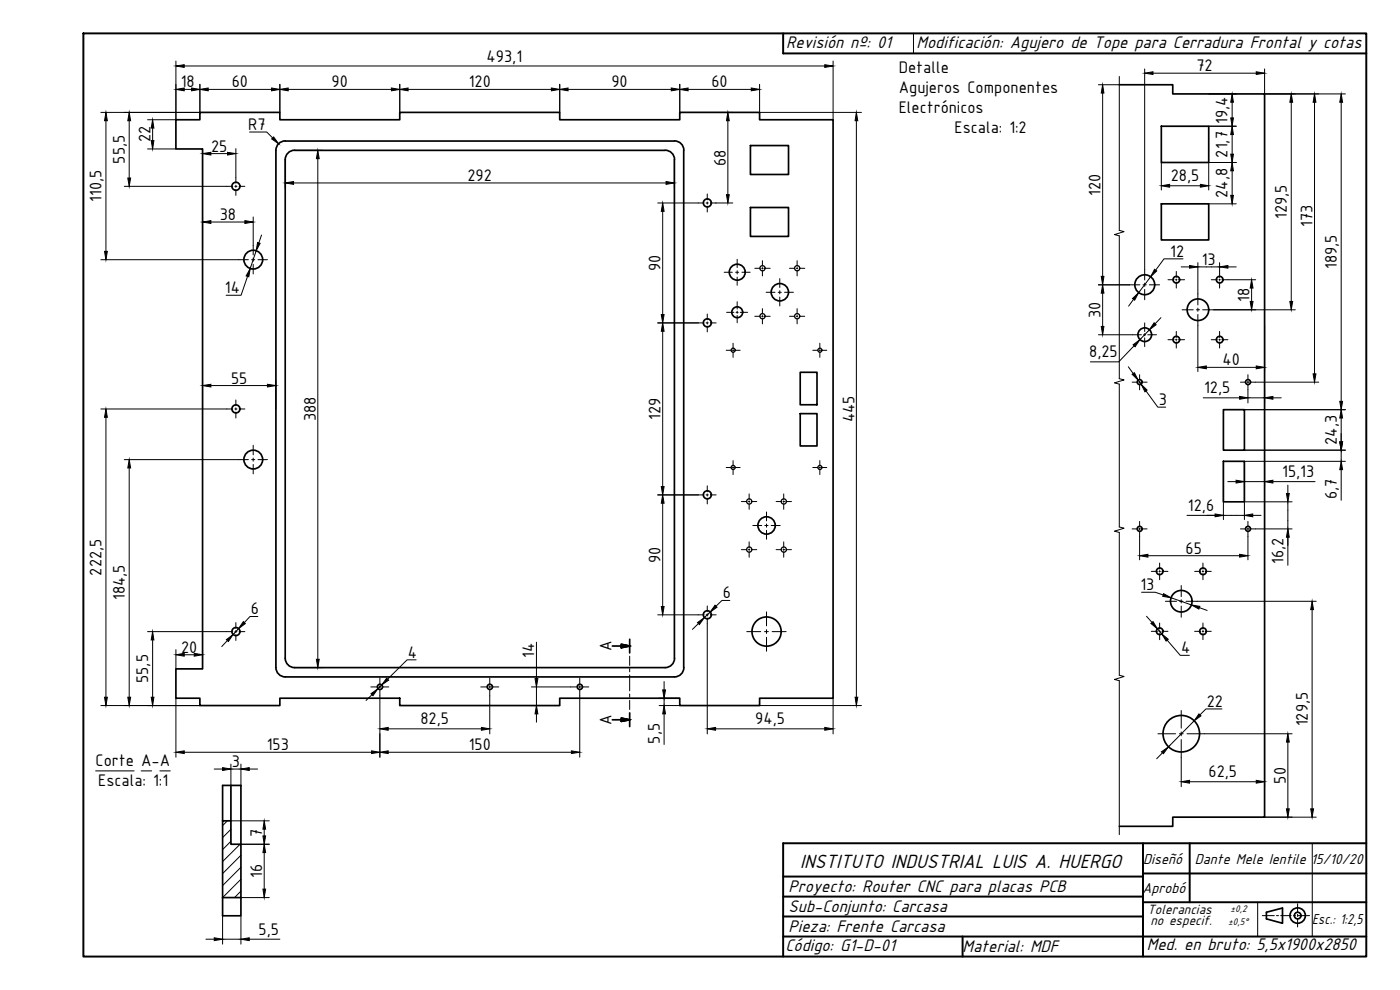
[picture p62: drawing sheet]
<svg xmlns="http://www.w3.org/2000/svg" width="420mm" height="297mm" viewBox="0 0 420 297" stroke-linecap="round" stroke-linejoin="round" font-family="sans-serif">
<defs><g id="words">
<text font-size="6.4" x="240.2" y="260.3">INSTITUTO INDUSTRIAL LUIS A. HUERGO</text>
<g font-size="5.6">
<text x="236" y="14.3">Revisión nº: 01</text>
<text x="275.1" y="14.3">Modificación: Agujero de Tope para Cerradura Frontal y cotas</text>
<text x="236.7" y="267.5">Proyecto: Router CNC para placas PCB</text>
<text x="236.7" y="273.5">Sub-Conjunto: Carcasa</text>
<text x="236.7" y="279.6">Pieza: Frente Carcasa</text>
<text x="235.7" y="285.4">Código: G1-D-01</text>
<text x="288.9" y="285.6">Material: MDF</text>
<text x="344.2" y="285.1">Med. en bruto: 5,5x1900x2850</text>
</g>
<g font-size="5.4">
<text x="146" y="18.5">493,1</text>
<text x="269.7" y="21.9">Detalle</text>
<text x="359.1" y="21.3">72</text>
<text x="54.3" y="26.2">18</text>
<text x="69.6" y="26.2">60</text>
<text x="99.5" y="26.2">90</text>
<text x="140.7" y="26.2">120</text>
<text x="183.5" y="26.2">90</text>
<text x="213.5" y="26.2">60</text>
<text x="269.7" y="27.8">Agujeros Componentes</text>
<text x="269.7" y="33.9">Electrónicos</text>
<text x="74.5" y="39">R7</text>
<text x="286.5" y="39.8">Escala: 1:2</text>
<text x="368.4" y="37.2" transform="rotate(-90 368.4 37.2)">19,4</text>
<text x="45.2" y="42.7" transform="rotate(-90 45.2 42.7)">22</text>
<text x="63.3" y="45.5">25</text>
<text x="368.4" y="47.3" transform="rotate(-90 368.4 47.3)">21,7</text>
<text x="37.5" y="49.1" transform="rotate(-90 37.5 49.1)">55,5</text>
<text x="217.8" y="49.8" transform="rotate(-90 217.8 49.8)">68</text>
<text x="140.3" y="54.3">292</text>
<text x="330.3" y="58.7" transform="rotate(-90 330.3 58.7)">120</text>
<text x="351.4" y="54.4">28,5</text>
<text x="368.4" y="59.4" transform="rotate(-90 368.4 59.4)">24,8</text>
<text x="30.5" y="60.6" transform="rotate(-90 30.5 60.6)">110,5</text>
<text x="66" y="66">38</text>
<text x="386.2" y="65.7" transform="rotate(-90 386.2 65.7)">129,5</text>
<text x="393.9" y="68" transform="rotate(-90 393.9 68)">173</text>
<text x="351.2" y="77">12</text>
<text x="198.2" y="81.4" transform="rotate(-90 198.2 81.4)">90</text>
<text x="360.7" y="79.4">13</text>
<text x="401.2" y="80.7" transform="rotate(-90 401.2 80.7)">189,5</text>
<text x="67.5" y="88">14</text>
<text x="330.3" y="95.4" transform="rotate(-90 330.3 95.4)">30</text>
<text x="375" y="90.5" transform="rotate(-90 375 90.5)">18</text>
<text x="326.9" y="107.3">8,25</text>
<text x="366.9" y="109.6">40</text>
<text x="69.3" y="115.1">55</text>
<text x="361.4" y="118.1">12,5</text>
<text x="347.8" y="121.5">3</text>
<text x="94.7" y="126.4" transform="rotate(-90 94.7 126.4)">388</text>
<text x="198.2" y="126" transform="rotate(-90 198.2 126)">129</text>
<text x="256.4" y="126.7" transform="rotate(-90 256.4 126.7)">445</text>
<text x="401.2" y="133.5" transform="rotate(-90 401.2 133.5)">24,3</text>
<text x="384.8" y="143.2">15,13</text>
<text x="401.2" y="149.8" transform="rotate(-90 401.2 149.8)">6,7</text>
<text x="356.5" y="153.3">12,6</text>
<text x="355.8" y="166.1">65</text>
<text x="30.5" y="172.7" transform="rotate(-90 30.5 172.7)">222,5</text>
<text x="198.2" y="168.9" transform="rotate(-90 198.2 168.9)">90</text>
<text x="385.2" y="169.3" transform="rotate(-90 385.2 169.3)">16,2</text>
<text x="216.9" y="179.5">6</text>
<text x="342.3" y="177.1">13</text>
<text x="37.5" y="180.1" transform="rotate(-90 37.5 180.1)">184,5</text>
<text x="75.3" y="184.3">6</text>
<text x="54.4" y="195.8">20</text>
<text x="122.4" y="197.3">4</text>
<text x="160.4" y="197.5" transform="rotate(-90 160.4 197.5)">14</text>
<text x="183.6" y="195.4" transform="rotate(-90 183.6 195.4)">A</text>
<text x="354.5" y="196">4</text>
<text x="44.4" y="204.9" transform="rotate(-90 44.4 204.9)">55,5</text>
<text x="362.2" y="212.1">22</text>
<text x="126.2" y="217.4">82,5</text>
<text x="183.6" y="217.5" transform="rotate(-90 183.6 217.5)">A</text>
<text x="226.7" y="217.4">94,5</text>
<text x="392.5" y="218" transform="rotate(-90 392.5 218)">129,5</text>
<text x="80.1" y="225.1">153</text>
<text x="140.7" y="225.1">150</text>
<text x="198" y="223.1" transform="rotate(-90 198 223.1)">5,5</text>
<text x="28.7" y="229.9">Corte A-A</text>
<text x="69.6" y="230.1">3</text>
<text x="362.7" y="233.2">62,5</text>
<text x="29.5" y="235.7">Escala: 1:1</text>
<text x="385.9" y="235.1" transform="rotate(-90 385.9 235.1)">50</text>
<text x="78.7" y="251" transform="rotate(-90 78.7 251)">7</text>
<text x="78.7" y="263.4" transform="rotate(-90 78.7 263.4)">16</text>
<text x="77.6" y="280.5">5,5</text>
</g>
<g font-size="4.8">
<text x="343.1" y="259.3">Diseñó</text>
<text x="358.6" y="259.3">Dante Mele Ientile 15/10/20</text>
<text x="342.9" y="267.9">Aprobó</text>
<text x="393.8" y="277.1">Esc.: 1:2,5</text>
</g>
<g font-size="4.5">
<text x="344.4" y="274.2">Tolerancias</text>
<text x="345.3" y="277.6">no especif.</text>
</g>
<g font-size="3.2">
<text x="369.3" y="273.7">±0,2</text>
<text x="368.6" y="277.6">±0,5°</text>
</g>
</g></defs>
<!-- layer: 0 -->
<path d="M25 10h385v277h-385zM235 10v6M343 253v34M357 253v17.7M410 253h-175v34M235 275h108M235 269h108M235 263h108M343 270.7h67M343 262.1h67M235 281h175M288.9 281v6" fill="none" stroke="#000" stroke-width=".59"/>
<g fill="none" stroke="#000" stroke-width=".51">
<path d="M189 191.8v4.1M189 213.9v4.1M380.1 273.7l4.8-1.3v4.6l-4.8-1.3z"/>
<circle cx="389.4" cy="274.7" r="2.31"/>
<circle cx="389.4" cy="274.7" r=".99"/>
</g>
<g fill="none" stroke="#000" stroke-width=".3">
<path d="M52.8 18.3v17.6h-8.5M55.3 19.8h192.2M250 18.3v17.6M274.2 10v6M31.8 36.2v39.2M38.8 36.2v17.2M45.8 38.4v3.8M55.3 26.8h2.2M60 25.3v8.4h-29.7M62.5 26.8h19M74.9 39.6h5.2l1.7 1.8M84 25.3v8.4"/>
<path d="M86.5 26.8h31M120 25.3v8.4M122.5 26.8h43M168 25.3v8.4M170.5 26.8h31M204 25.3v8.4M206.5 26.8h19M228 25.3v8.4h30.5M257 36.2v173M329.6 25.4h6.3M330.9 27.9v55M335.9 22.9v46.2l1.5 .4-2.9 .9 1.4 .4v42.8l1.5 .4-2.9 .9 1.4 .4v42.8l1.5 .4-2.9 .9 1.4 .4v42.8l1.5 .4-2.9 .9 1.4 .3v46.2"/>
<path d="M343.5 20.7v63.3M346 22h31M362.8 37.9h8.2M362.8 28.2h8.2M369.8 30.7v4.7M379.5 20.7v7.5h24.3M387.5 30.7v59.8M394.5 30.7v81.5M402.5 30.7v89.7M37.3 55.9h32.5M44.3 44.7h8.5M60.8 44.6v11.6"/>
<path d="M63.3 46.1h5M70.5 55.9h.6M70.8 44.6v10.3M70.8 55.6v.6M70.8 56.8v1.8M71.8 55.9h1.7M212.3 58.2v1.8M348.5 48.8v8.2M351 55.7h9.3M369.8 40.4v5.9M369.8 51.3v7.3M371 48.8h-8.2v8.2"/>
<path d="M30.3 77.9h44.2M75.5 77.9h1M76 73.6v2.9M76 77.4v1M76 79.3v2.9M76.9 75.3l-1.8 5.2M77.4 77.9h2.9M78.5 70.5l-.8 2.4M197.4 60.9h13.9M198.9 63.4v31M211.9 60.9h.7M212.3 60.6v.6"/>
<path d="M212.3 61.9v1.7M213.2 60.9h1.7M221.2 77.8v2.5M228.8 78.2v1.6M239.2 78.2v1.6M355 77.7h-5.7l-2.5 3.4M359.5 78.8v12.7M362.8 61.2h8.2M366 78.8v4.5M74.3 82.9l-2 5.7h-4.4M197.4 96.9h13.9M198.9 99.4v46.6"/>
<path d="M211.9 96.9h.7M212.3 94.2v1.8M212.3 96.6v.6M212.3 97.9v1.7M213.2 96.9h1.7M217.3 81.7h2.5M218.1 93.7h2.2M220.8 81.7h.9M220.9 93.7h.6M221.2 81.2v1M221.2 83.1v2.5M221.2 90.5v2.2"/>
<path d="M221.2 93.4v.6M221.2 94.6v2.2M222.2 93.7h2.2M222.7 81.7h2.4M226.5 80.5h1.7M226.5 94.9h1.7M228.6 80.5h.5M228.6 94.9h.5M228.8 80.3v.4M228.8 81.2v1.6M228.8 92.6v1.6M228.8 94.7v.4"/>
<path d="M228.8 95.6v1.6M229.5 80.5h1.6M229.5 94.9h1.6M229.9 87.7h2.7M233.6 87.7h.9M234 83.6v2.7M234 87.2v1M234 89.1v2.7M235.5 87.7h2.6M236.9 80.5h1.6M236.9 94.9h1.6M239 80.5h.4"/>
<path d="M239 94.9h.4M239.2 80.3v.4M239.2 81.2v1.6M239.2 92.6v1.6M239.2 94.7v.4M239.2 95.6v1.6M239.9 80.5h1.6M239.9 94.9h1.6M329.6 85.5h12.5M330.9 88v9.9M340.2 89.8l-1.5 2M343 85.5h1"/>
<path d="M343.5 84.9v1M343.5 86.9v3M343.5 96.9v2.6M344.9 85.5h3.1M344.9 99l-2.8 2.9M345.3 83l-3.6 4.8M348.4 95.3l-1.7 1.8M350.5 83.9h1.8M352.8 83.9h.4M353 81.4v1.9M353 83.7v.4M353 84.6v1.8"/>
<path d="M353 99.4v1.8M353.7 83.9h1.8M354.5 80.1h2.5M354.8 92.9h3.3M359 92.9h1M359.5 92.4v1M359.5 94.3v17.2M359.5 80.1h6.5M360.9 92.9h27.8M363.5 83.9h1.8M365.8 83.9h.4M366 83.7v.4"/>
<path d="M366 84.6v1.8M366 99.4v1.8M366.7 83.9h10.2M368.5 80.1h2.5M375.6 86.4v4.1M379.5 97.7v13.8M60.8 114.2v8.5M63.3 115.7h17M82.8 114.2v8.5M217.9 105.1h1.6M219.8 105.1h.4M220 103v1.5"/>
<path d="M220 104.9v.4M220 105.7v1.5M220.6 105.1h1.5M243.9 105.1h1.5M245.8 105.1h.4M246 103v1.5M246 104.9v.4M246 105.7v1.5M246.6 105.1h1.5M329.6 100.4h13M338.6 110.1l1.5 2M339.8 114.7h1.4"/>
<path d="M340.4 103.7l-4.7 4.9h-8.5M341.6 114.1l.9 1.2M341.8 114.7h.5M342 112.4v1.5M342 114.4v.5M342 115.4v1.6M342.8 114.7h1.5M343.2 100.4h.6M343.5 100.1v.6M343.5 101.4v2.6M343.9 117.3l3.6 4.9h2.3M344.5 100.4h2.6"/>
<path d="M350.5 101.9h1.8M352.8 101.9h.4M353 101.7v.4M353 102.6v1.8M353.7 101.9h1.8M361.1 119.4h10.9M362 110.2h15M363.5 101.9h1.8M365.8 101.9h.4M366 101.7v.4M366 102.6v1.8M366.7 101.9h1.8"/>
<path d="M372.3 114.7h1.5M374.3 114.7h.5M374.5 112.4v1.5M374.5 114.4v.5M374.5 115.4v5.5M374.5 119.4h5M375.3 114.7h20.5M379.5 117v3.9M382 119.4h2.5M30.3 122.7h39.5M31.8 125.2v84M37.3 137.9h37.2"/>
<path d="M70.5 122.7h.6M70.8 120v1.7M70.8 122.4v.6M70.8 123.6v1.8M71.8 122.7h1.7M75.5 137.9h1M76 133.6v2.9M76 137.4v1M76 139.3v2.9M77.4 137.9h2.9M220 138.2v1.5M246 138.2v1.5"/>
<path d="M367.2 138.4v17.5M373.5 122.9h30.3M373.5 135.1h30.3M379.5 138.4v7.6M402.5 125.4v7.2M402.5 135.1v3.3M403.8 138.4h-30.3v17.5M38.8 140.4v68.8M197.4 148.5h13.9M198.9 151v31M211.9 148.5h.7M212.3 145.8v1.8"/>
<path d="M212.3 148.2v.6M212.3 149.5v1.7M213.2 148.5h1.7M217.9 140.3h1.6M219.8 140.3h.4M220 140.1v.4M220 140.9v1.5M220.6 140.3h1.5M222.5 150.5h1.7M224.6 150.5h.4M224.8 148.2v1.6M224.8 150.3v.4"/>
<path d="M224.8 151.2v1.6M225.5 150.5h1.6M225.9 157.7h2.7M229.5 157.7h1M230 153.6v2.7M230 157.2v1M230 159.1v2.7M231.4 157.7h2.7M232.9 150.5h1.7M235 150.5h.5M235.2 148.2v1.6M235.2 150.3v.4"/>
<path d="M235.2 151.2v1.6M235.9 150.5h1.6M243.9 140.3h1.5M245.8 140.3h.4M246 140.1v.4M246 140.9v1.5M246.6 140.3h1.5M339.8 158.7h1.4M341.8 158.7h.5M342 156.4v1.5M342 158.4v.5M342 159.5v8.5"/>
<path d="M342.8 158.7h1.5M356.2 154.6h17.3M368.5 144.5h2.5M372.3 158.7h1.5M373.5 150.6h14.3M373.5 144.5h6M374.3 158.7h.5M374.5 156.4v1.5M374.5 158.4v.5M374.5 159.5v8.5M375.3 158.7h12.5M376 154.6h2.5"/>
<path d="M382 144.5h12.7M386.5 145.6v2.5M386.5 150.6v19M402.5 140.9v9.2M222.5 164.9h1.7M224.6 164.9h.4M224.8 162.6v1.6M224.8 164.7v.4M224.8 165.6v1.6M225.5 164.9h1.6M232.9 164.9h1.7M235 164.9h.5"/>
<path d="M235.2 162.6v1.6M235.2 164.7v.4M235.2 165.6v1.6M235.9 164.9h1.6M342.6 177.7h4.1l2.4 .8M344.5 166.7h27.5M345.5 171.4h1.8M347.8 171.4h.4M348 168.9v1.9M348 171.2v.4M348 172.1v1.8M348.7 171.4h1.8"/>
<path d="M351.5 179.4l6.1 2.1M354.5 175.7v3.3M354.5 179.9v1M358.5 171.4h1.8M360.8 171.4h.4M361 168.9v1.9M361 171.2v.4M361 172.1v1.8M361.7 171.4h1.8M44.3 189.5h25.5M45.8 192v17.2M52.8 194.9v5.8"/>
<path d="M55.3 196.5h3M60.8 194.9v5.8M68.2 192.2l-1.7 1.8M70.5 189.5h.6M70.8 186.8v1.7M70.8 189.2v.6M70.8 190.4v1.8M71.6 188.6l-1.6 1.8M71.8 189.5h1.7M77.4 185h-2.4l-1.7 1.8M124.9 198h-2.7l-5.9 5.8M161 192.7v10.9"/>
<path d="M189 196.9v2.8M197.4 184.5h13.9M209.6 187.1l-1.8 1.7M211.9 184.5h.7M212.3 181.8v1.7M212.3 184.2v.6M212.3 185.4v34.8M213.1 183.7l-1.7 1.6M213.2 184.5h1.7M219 180.2h-2.3l-1.8 1.7M224.1 189.5h4.2M229.4 189.5h1.2"/>
<path d="M230 183.6v4.2M230 188.9v1.2M230 191.2v4.2M231.7 189.5h4.2M344.1 184.9l1.6 1.9M345.5 189.4h1.8M347.3 188.7l1.4 1.5M347.8 189.4h.4M348 186.9v1.9M348 189.2v.4M348 190.1v1.8M348.7 189.4h1.8"/>
<path d="M349.8 180.4h3.3M350.3 192.1l3.9 4.5h2.8M354 180.4h1M354.5 181.8v3.4M355.9 180.4h39.1M358.5 189.4h1.8M360 182.3l2.3 .9M360.8 189.4h.4M361 186.9v1.9M361 189.2v.4M361 190.1v1.8M361.7 189.4h1.8"/>
<path d="M393.8 182.9v59.8M30.3 211.7h29.7M52.8 209.5v17.7M111.3 206.1h1.7M111.6 208.4l-1.7 1.8M113.7 206.1h.6M114 203.4v1.7M114 205.8v.6M114 207v20.2M114.6 205.5l-1.2 1.2M114.9 206.1h1.8M116.5 218.7h28"/>
<path d="M144.3 206.1h1.7M146.7 206.1h.6M147 203.4v1.7M147 205.8v.6M147 207v13.2M148 206.1h1.7M159.5 206.1h13.5M159.5 211.7h8.5M161 206.1v5.6M161 214.2v2.5M173.7 206.1h.6M174 203.4v1.7"/>
<path d="M174 205.8v.6M174 207v20.2M174.9 206.1h1.8M189 200.6v1M189 202.5v4.8M189 208.2v1M189 210.1v2.8M197.8 211.7h6.2M197.8 209.5h6.2M199.3 204.5v2.5M199.3 209.5v2.2M199.3 214.2v9.2"/>
<path d="M214.8 218.7h32.7M228 211.7h30.5M250 209.5v10.7M354.5 213.2v5.3M354.5 219.6v1.2M358.4 216.3l-7.8 7.8M366.7 212.7h-4.8l-1.8 1.8M28.7 231.3h11.6M42.4 231.3h3.1M48 231.3h3.1M55.3 225.7h56.2M64.3 230.7h2.5"/>
<path d="M69.3 229.3v6.4M69.3 230.7h3M72.3 229.3v6.4M74.8 230.7h2.5M116.5 225.7h55M347.5 220.2h5.3M348.9 225.9l-1.8 1.8M353.9 220.2h1.2M354.5 221.9v14.1M356.2 220.2h31.6M357 234.6h20M379.5 220.2v15.8"/>
<path d="M386.5 222.7v20M68.2 246.3l-1.4 1.4M69.3 248.8l-2.5 2.5M69.3 252.4l-2.5 2.5M69.3 246.3h11.5M72.1 253.3l-5.3 5.2M72.3 256.6l-5.5 5.5M72.3 253.3h8.5M79.3 248.8v2M79.3 255.8v11M379.5 245.2h15.5M393.8 253v28"/>
<path d="M66.8 274.8v8.5M72.3 260.2l-5.5 5.5M72.3 263.8l-5.5 5.5M72.3 267.4l-1.9 1.9M72.3 269.3h8.5M72.3 274.8v8.5M377.4 270.7v10.3M378.8 274.7h3.6M383.1 274.7h.6M384.3 274.7h3.2M388.2 274.7h.6M389.4 271.2v2.5"/>
<path d="M389.4 274.3v.7M389.4 275.6v2.5M389.4 274.7h3.6M61.8 281.8h2.5M66.8 281.8h5.5M74.8 281.8h9.2"/>
</g>
<!-- layer: DIBUJO -->
<path d="M235 16h175" fill="none" stroke="#000" stroke-width=".59"/>
<!-- layer: 0 -->
<g fill="#000" stroke="#000" stroke-width=".3">
<path d="M52.8 19.8l2.5-.4v.8zM247.5 19.4l2.5 .4-2.5 .4zM31.8 33.7l.4 2.5h-.8zM38.8 33.7l.4 2.5h-.8zM45.8 35.9l.4 2.5h-.8zM52.8 26.8l2.5-.4v.8zM57.5 26.4l2.5 .4-2.5 .4zM60 26.8l2.5-.4v.8zM81.5 26.4l2.5 .4-2.5 .4zM84 26.8l2.5-.4v.8zM117.5 26.4l2.5 .4-2.5 .4zM120 26.8l2.5-.4v.8z"/>
<path d="M165.5 26.4l2.5 .4-2.5 .4zM168 26.8l2.5-.4v.8zM201.5 26.4l2.5 .4-2.5 .4zM204 26.8l2.5-.4v.8zM225.5 26.4l2.5 .4-2.5 .4zM257 33.7l.4 2.5h-.8zM330.9 25.4l.4 2.5h-.8zM343.5 22l2.5-.5v.8zM369.4 35.4h.8l-.4 2.5zM369.8 28.2l.4 2.5h-.8zM377 21.5l2.5 .5-2.5 .3zM387.5 28.2l.4 2.5h-.8z"/>
<path d="M394.5 28.2l.4 2.5h-.8zM402.5 28.2l.4 2.5h-.8zM38.4 53.4h.8l-.4 2.5zM45.4 42.2h.8l-.4 2.5zM60.8 46.1l2.5-.4v.8zM68.3 45.7l2.5 .4-2.5 .4zM82.1 41.1l1.5 2-2.1-1.4zM348.5 55.7l2.5-.4v.9zM360.3 55.3l2.5 .4-2.5 .5zM369.8 37.9l.4 2.5h-.8zM369.4 46.3h.8l-.4 2.5zM369.8 48.8l.4 2.5h-.8z"/>
<path d="M369.4 58.6h.8l-.4 2.6zM31.4 75.4h.8l-.4 2.5zM77.3 72.8l.8 .2-1.2 2.3zM198.9 60.9l.4 2.5h-.8zM357 79.7l2.5 .4-2.5 .4zM366 80.1l2.5-.4v.8zM75.1 80.5l-.4 2.5-.8-.2zM198.5 94.4h.8l-.4 2.5zM198.9 96.9l.4 2.5h-.8zM330.5 82.9h.8l-.4 2.6zM330.9 85.5l.4 2.5h-.8zM330.5 97.9h.8l-.4 2.5z"/>
<path d="M339.9 89.6l1.8-1.8-1.2 2.3zM346.4 96.8l.6 .6-2.1 1.6zM346.5 80.8l.6 .5-1.8 1.7zM375.2 90.5h.8l-.4 2.4zM375.6 83.9l.4 2.5h-.8zM387.1 90.5h.8l-.4 2.4zM60.8 115.7l2.5-.4v.8zM80.3 115.3l2.5 .4-2.5 .4zM340.1 103.4l2-1.5-1.4 2.1zM339.8 112.3l.6-.5 1.2 2.3zM342.5 115.3l1.8 1.7-.7 .5zM359.5 110.2l2.5-.4v.8z"/>
<path d="M372 118.9l2.5 .5-2.5 .4zM377 109.8l2.5 .4-2.5 .4zM379.5 119.4l2.5-.5v.9zM394.1 112.2h.8l-.4 2.5zM31.8 122.7l.4 2.5h-.8zM402.1 120.4h.8l-.4 2.5zM402.5 122.9l.4 2.5h-.8zM402.1 132.6h.8l-.4 2.5zM38.8 137.9l.4 2.5h-.8zM198.5 146h.8l-.4 2.5zM198.9 148.5l.4 2.5h-.8zM364.7 154.2l2.5 .4-2.5 .5z"/>
<path d="M371 144.1l2.5 .4-2.5 .4zM373.5 154.6l2.5-.4v.9zM379.5 144.5l2.5-.4v.8zM386.1 148.1h.8l-.4 2.5zM402.5 138.4l.4 2.5h-.8zM342 166.7l2.5-.4v.9zM349.2 178.1l2.3 1.3-2.5-.5zM372 166.3l2.5 .4-2.5 .5zM386.5 158.7l.4 2.5h-.8zM45.8 189.5l.4 2.5h-.8zM52.8 196.5l2.5-.5v.9zM58.3 196l2.5 .5-2.5 .4z"/>
<path d="M67.9 191.9l2.1-1.5-1.5 2.1zM73 186.5l.6 .6-2 1.5zM198.5 182h.8l-.4 2.5zM209.3 186.8l2.1-1.5-1.5 2.1zM214.6 181.6l.6 .6-2.1 1.5zM345.4 187.1l.6-.6 1.3 2.2zM348.7 190.2l1.9 1.6-.6 .5zM357.6 181.5l2.5 .4-.3 .8zM393.8 180.4l.4 2.5h-.8zM31.4 209.2h.8l-.4 2.5zM38.4 209.2h.8l-.4 2.5zM45.4 209.2h.8l-.4 2.5z"/>
<path d="M111.3 208.1l2.1-1.4-1.5 2zM116 203.5l.6 .6-2 1.4zM114 218.7l2.5-.4v.8zM144.5 218.3l2.5 .4-2.5 .4zM161 211.7l.4 2.5h-.8zM160.6 203.6h.8l-.4 2.5zM198.9 207h.8l-.4 2.5zM199.3 211.7l.4 2.5h-.8zM212.3 218.7l2.5-.4v.8zM247.5 218.3l2.5 .4-2.5 .4zM256.6 209.2h.8l-.4 2.5zM359.8 214.2l.6 .6-2 1.5z"/>
<path d="M52.8 225.7l2.5-.4v.8zM66.8 230.3l2.5 .4-2.5 .5zM72.3 230.7l2.5-.4v.9zM111.5 225.3l2.5 .4-2.5 .4zM114 225.7l2.5-.4v.8zM171.5 225.3l2.5 .4-2.5 .4zM348.6 225.6l2-1.5-1.4 2zM354.5 234.6l2.5-.5v.9zM377 234.1l2.5 .5-2.5 .4zM386.5 220.2l.4 2.5h-.8zM79.3 253.3l.4 2.5h-.8zM78.9 250.8h.8l-.4 2.5z"/>
<path d="M79.3 246.3l.4 2.5h-.8zM386.1 242.7h.8l-.4 2.5zM393.4 242.7h.8l-.4 2.5zM78.9 266.8h.8l-.4 2.5zM64.3 281.4l2.5 .4-2.5 .4zM72.3 281.8l2.5-.4v.8z"/>
</g>
<!-- layer: Visible (ISO) -->
<g fill="none" stroke="#000" stroke-width=".51">
<path d="M52.8 35.9h7.2v-2.2h24v2.2h36v-2.2h48v2.2h36v-2.2h24v2.2h22v173.6h-22v2.2h-24v-2.2h-36v2.2h-48v-2.2h-36v2.2h-24v-2.2h-7.2v-8.8h8v-156h-8zM335.9 25.4h16.1v2.8h27.5v217h-27.5v2.7h-16.1M348.5 37.9h14.3v10.9h-14.3zM85.6 47.9v149.6M85.6 42.3h116.8M85.6 42.3a2.81 2.81 0 0 0-2.8 2.8v155.2M199.6 45.1h-111.2a2.81 2.81 0 0 0-2.8 2.8M199.6 45.1a2.81 2.81 0 0 1 2.8 2.8M202.4 47.9v149.6M202.4 42.3a2.81 2.81 0 0 1 2.8 2.8v155.2M225.2 43.7h11.4v8.7h-11.4zM225.2 62.3h11.4v8.6h-11.4z"/>
<path d="M348.5 61.2h14.3v10.8h-14.3zM240.2 111.7h5v9.7h-5zM240.2 124.1h5v9.7h-5zM367.2 138.4h6.3v12.2h-6.3zM367.2 122.9h6.3v12.2h-6.3zM85.6 197.5a2.81 2.81 0 0 0 2.8 2.8h111.2M202.4 197.5a2.81 2.81 0 0 1-2.8 2.8M82.8 200.3a2.82 2.82 0 0 0 2.8 2.8h116.8a2.81 2.81 0 0 0 2.8-2.8M69.3 235.7v10.6M66.8 246.3h2.5v7h3v16h-5.5zM66.8 246.3v-10.6h5.5v17.6M66.8 269.3v5.5h5.5v-5.5"/>
<circle cx="70.8" cy="55.9" r="1.21"/>
<circle cx="76" cy="77.9" r="2.82"/>
<circle cx="212.3" cy="60.9" r="1.21"/>
<circle cx="212.3" cy="96.9" r="1.21"/>
<circle cx="221.3" cy="81.7" r="2.39"/>
<circle cx="221.3" cy="93.7" r="1.63"/>
<circle cx="234" cy="87.7" r="2.6"/>
<circle cx="343.6" cy="85.4" r="2.98"/>
<circle cx="353" cy="83.9" r=".99"/>
<circle cx="359.5" cy="92.9" r="3.2"/>
<circle cx="366" cy="83.9" r=".99"/>
<circle cx="342" cy="114.6" r=".74"/>
<circle cx="343.6" cy="100.4" r="2.05"/>
<circle cx="353" cy="101.9" r=".99"/>
<circle cx="366" cy="101.9" r=".99"/>
<circle cx="374.5" cy="114.6" r=".74"/>
<circle cx="70.8" cy="122.7" r="1.21"/>
<circle cx="76" cy="137.9" r="2.82"/>
<circle cx="212.3" cy="148.5" r="1.21"/>
<circle cx="230.1" cy="157.7" r="2.6"/>
<circle cx="342" cy="158.7" r=".74"/>
<circle cx="374.5" cy="158.7" r=".74"/>
<circle cx="348" cy="171.4" r=".99"/>
<circle cx="361" cy="171.4" r=".99"/>
<circle cx="70.8" cy="189.5" r="1.21"/>
<circle cx="212.3" cy="184.5" r="1.21"/>
<circle cx="230.1" cy="189.5" r="4.4"/>
<circle cx="348" cy="189.4" r=".99"/>
<circle cx="354.5" cy="180.4" r="3.2"/>
<circle cx="361" cy="189.4" r=".99"/>
<circle cx="114" cy="206.1" r=".78"/>
<circle cx="147" cy="206.1" r=".78"/>
<circle cx="174" cy="206.1" r=".78"/>
<circle cx="354.5" cy="220.1" r="5.5"/>
</g>
<g fill="none" stroke="#000" stroke-width=".38">
<circle cx="228.8" cy="94.9" r=".78"/>
<circle cx="228.8" cy="80.5" r=".78"/>
<circle cx="239.2" cy="80.5" r=".78"/>
<circle cx="239.2" cy="94.9" r=".78"/>
<circle cx="220" cy="105.1" r=".61"/>
<circle cx="246.1" cy="105.1" r=".61"/>
<circle cx="220" cy="140.3" r=".61"/>
<circle cx="224.9" cy="150.5" r=".78"/>
<circle cx="235.2" cy="150.5" r=".78"/>
<circle cx="246.1" cy="140.3" r=".61"/>
<circle cx="224.9" cy="164.9" r=".78"/>
<circle cx="235.2" cy="164.9" r=".78"/>
</g>
<!-- layer: Section Line (ISO) -->
<path d="M183.8 193.8h5.2M186.5 193.3l2.5 .5-2.5 .5zM183.8 216h5.2M186.5 215.5l2.5 .5-2.5 .4z" fill="none" stroke="#000" stroke-width=".51"/>
<g fill="#000" stroke="#000" stroke-width=".3">
<path d="M186.5 193.3l2.5 .5-2.5 .5zM186.5 193.3l2.5 .5-2.5 .5z"/>
<path d="M186.5 215.5l2.5 .5-2.5 .4zM186.5 215.5l2.5 .5-2.5 .4z"/>
</g>
<!-- layer: Visible (ISO) -->
<path d="M204 33.7h15.9M218.4 36.2v22.2M85.6 47.9v8.5M88.1 54.9h111.8M88.4 45.1h8.5M95.4 47.6v150.2M202.4 47.9v8.5M60.8 65.1v9.5M63.3 66.6h10.2M76 65.1v8.5M214.8 60.9h5.1M88.4 200.3h8.5" fill="none" stroke="#000" stroke-width=".3"/>
<path d="M218.4 33.7l.5 2.5h-.9zM85.6 54.9l2.5-.4v.8zM95.4 45.1l.4 2.5h-.8zM199.9 54.5l2.5 .4-2.5 .4zM218 58.4h.9l-.5 2.5zM60.8 66.6l2.5-.4v.8zM73.5 66.2l2.5 .4-2.5 .4zM95 197.8h.8l-.4 2.5z" fill="#000" stroke="#000" stroke-width=".3"/>
<use href="#words"/>
</svg>
